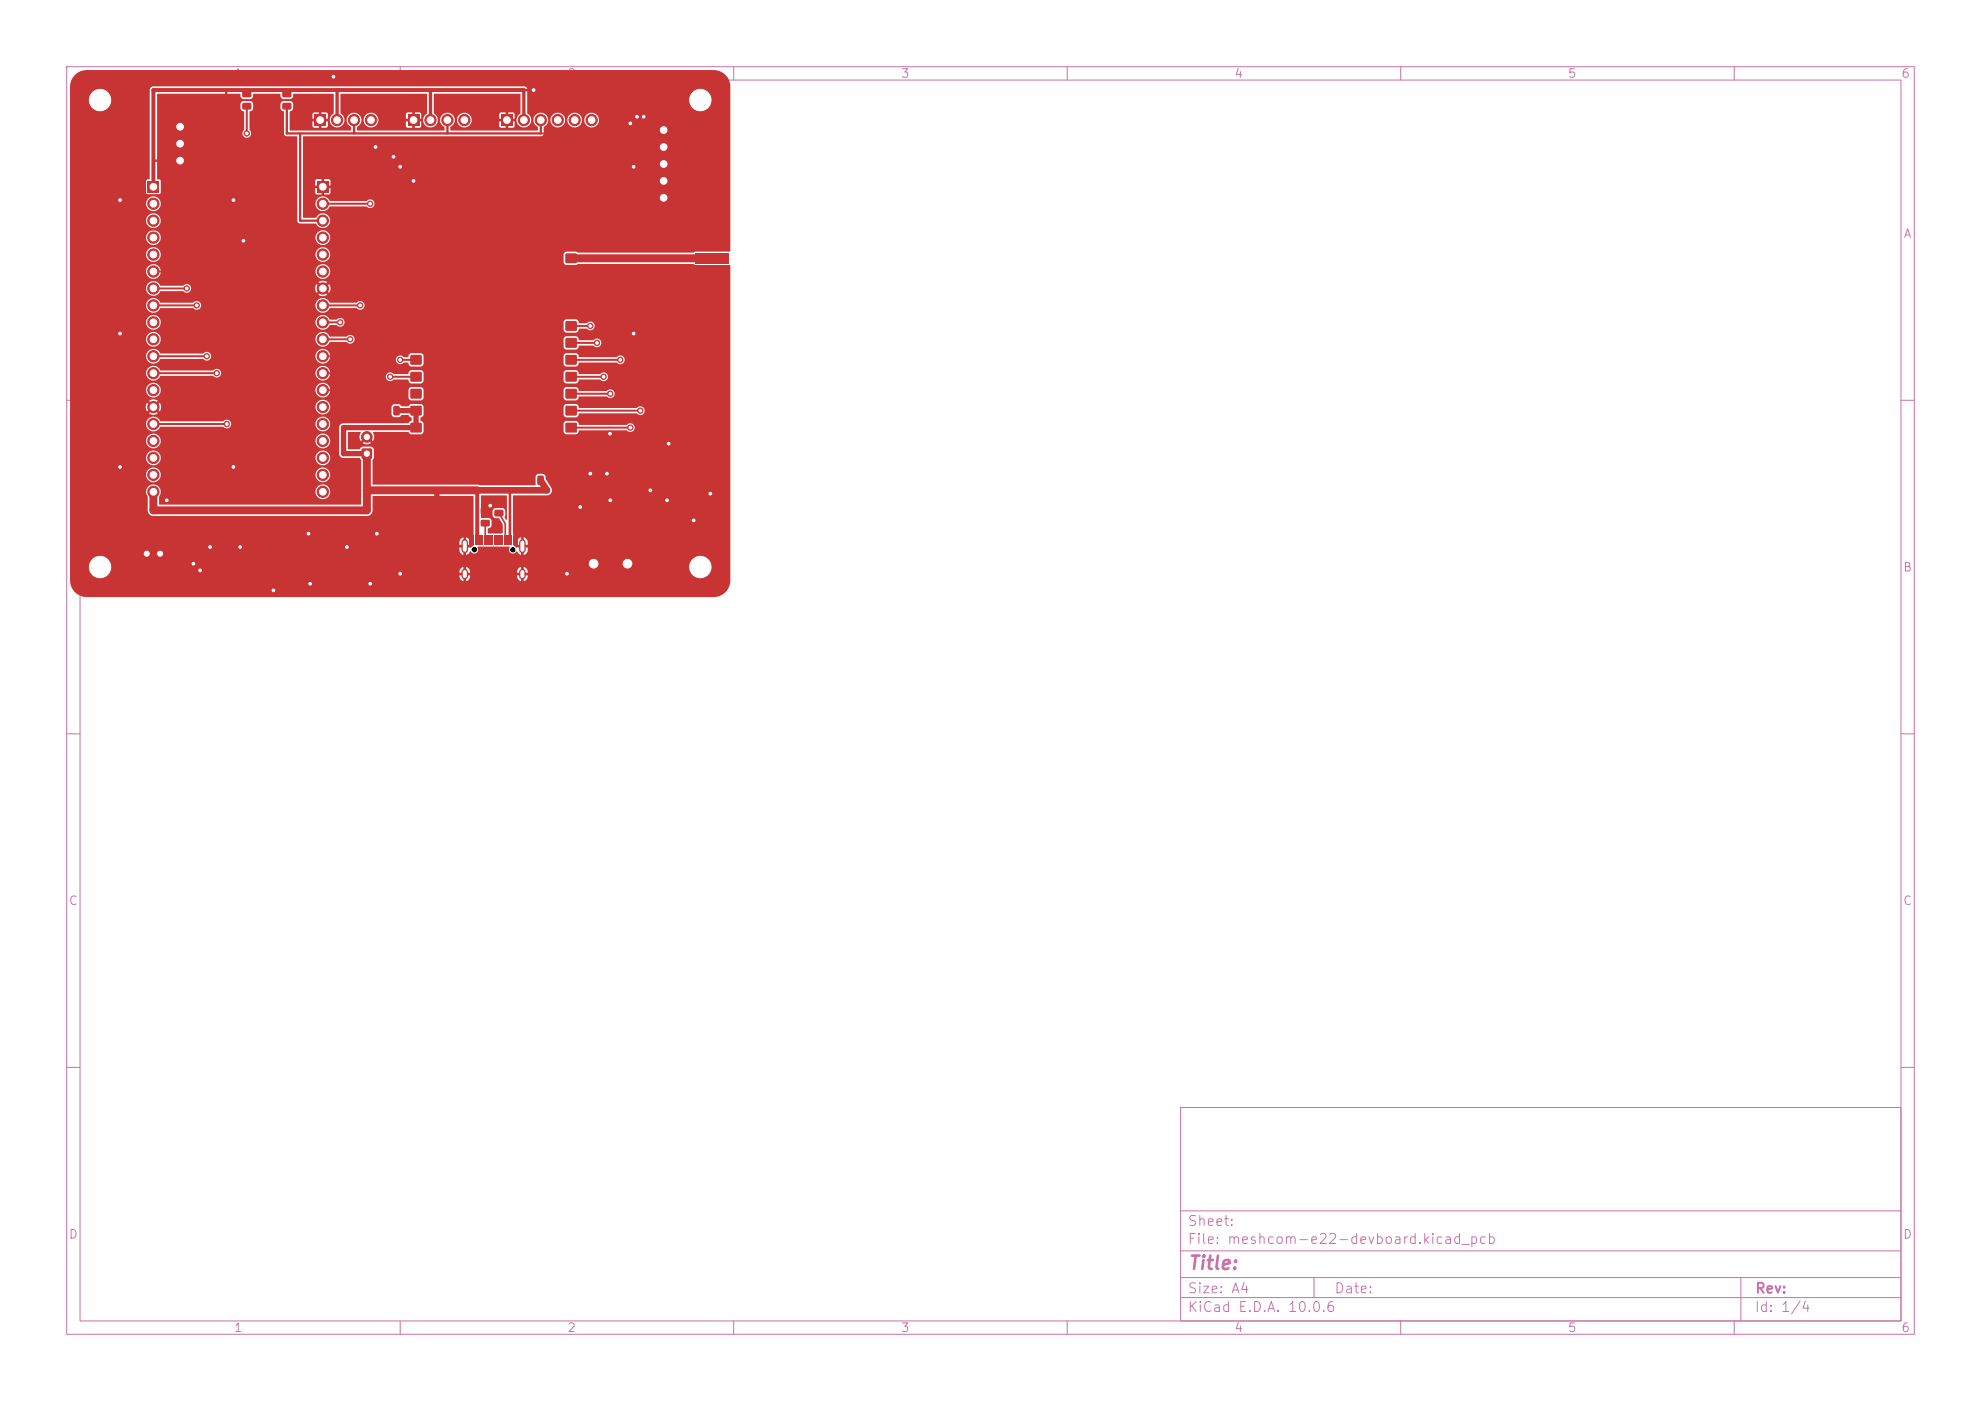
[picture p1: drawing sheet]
<svg xmlns="http://www.w3.org/2000/svg" width="297mm" height="210mm" viewBox="0 0 297 210" stroke-linecap="round" stroke-linejoin="round" font-family="sans-serif">
<defs><g id="words">
<text font-size="2" fill="#c872ab" x="178" y="190.8">Title:</text>
<g font-size="1.5" fill="#c872ab">
<text x="178" y="184.1">Sheet:</text>
<text x="178" y="186.8">File: meshcom-e22-devboard.kicad_pcb</text>
<text x="178" y="197">KiCad E.D.A. 10.0.6</text>
<text x="178" y="194.2">Size: A4</text>
<text x="200" y="194.2">Date:</text>
<text x="263" y="197">Id: 1/4</text>
<text x="263" y="194.2">Rev:</text>
</g>
<g font-size="1.3" fill="#c872ab">
<text x="35" y="12">1</text>
<text x="85" y="12">2</text>
<text x="135" y="12">3</text>
<text x="185" y="12">4</text>
<text x="235" y="12">5</text>
<text x="285" y="12">6</text>
<text x="10.3" y="36">A</text>
<text x="285.3" y="36">A</text>
<text x="10.2" y="86">B</text>
<text x="285.2" y="86">B</text>
<text x="10.2" y="136">C</text>
<text x="285.2" y="136">C</text>
<text x="10.2" y="186">D</text>
<text x="285.2" y="186">D</text>
<text x="35" y="200">1</text>
<text x="85" y="200">2</text>
<text x="135" y="200">3</text>
<text x="185" y="200">4</text>
<text x="235" y="200">5</text>
<text x="285" y="200">6</text>
</g>
</g></defs>
<g fill="none" stroke="#c872ab" stroke-width=".15">
<path d="M10 10h277v190h-277zM12 12h273v186h-273zM60 10v2M110 10v2M160 10v2M210 10v2M260 10v2M10 60h2M285 60h2M10 110h2M285 110h2M10 160h2"/>
<path d="M177 166h108v32h-108zM285 160h2M60 198v2M110 198v2M160 198v2M177 194.5h108M177 191.5h108M177 187.5h108M177 181.5h108M197 191.5v3M210 198v2M260 198v2"/>
<path d="M261 191.5v6.5"/>
</g>
<circle cx="105" cy="15" r="3.2" fill="#c83434" stroke="#c83434" stroke-width=".15"/>
<g fill="#c83434">
<path d="M59 60.9l.7-.1 .2 .2v1l-.1 .3h-.6l-.2-.2z"/>
<path d="M57.1 60.9l.7-.1 .2 .2v1l-.1 .3h-.6l-.2-.2z"/>
<path d="M47.1 17.2h1.7v1.7h-1.7z"/>
</g>
<g fill="#c83434" stroke="#c83434" stroke-width=".15">
<circle cx="50.5" cy="18" r=".85"/>
<circle cx="53.1" cy="18" r=".85"/>
<circle cx="55.6" cy="18" r=".85"/>
</g>
<path d="M54.3 67.3h1.4v1.4h-1.4z" fill="#c83434"/>
<circle cx="55" cy="65.5" r=".8" fill="#c83434" stroke="#c83434" stroke-width=".15"/>
<g fill="#c83434">
<path d="M80.6 71.3h.7l.2 .1v1.1l-.1 .2h-.6l-.2-.1z"/>
<path d="M82.5 71.3h.7l.2 .1 .1 1.1-.2 .2h-.6l-.2-.1z"/>
<path d="M36.4 15.5l1.1-.1 .2 .3v.6l-.3 .1h-.9l-.2-.2z"/>
<path d="M36.4 13.6h1.1l.2 .2v.6l-.3 .2h-.9l-.2-.2z"/>
<path d="M42.4 15.5l1.1-.1 .2 .3v.6l-.3 .1h-.9l-.2-.2z"/>
<path d="M42.4 13.6h1.1l.2 .2v.6l-.3 .2h-.9l-.2-.2z"/>
<path d="M70.4 80.2h.6v1.5h-.6z"/>
<path d="M71.3 80.2h.6v1.5h-.6z"/>
<path d="M72.6 80.2h.3v1.5h-.3z"/>
<path d="M73.6 80.2h.3v1.5h-.3z"/>
<path d="M74.1 80.2h.3v1.5h-.3z"/>
<path d="M75.1 80.2h.3v1.5h-.3z"/>
<path d="M76.1 80.2h.6v1.5h-.6z"/>
<path d="M76.9 80.2h.6v1.5h-.6z"/>
<path d="M75.6 80.2h.3v1.5h-.3z"/>
<path d="M74.6 80.2h.3v1.5h-.3z"/>
<path d="M73.1 80.2h.3v1.5h-.3z"/>
<path d="M72.1 80.2h.3v1.5h-.3z"/>
</g>
<path d="M69.7 81.3v1.1M69.7 85.8v.6M78.3 81.3v1.1M78.3 85.8v.6" fill="none" stroke="#c83434" stroke-width="1"/>
<path d="M47.5 27.2h1.7v1.7h-1.7z" fill="#c83434"/>
<g fill="#c83434" stroke="#c83434" stroke-width=".15">
<circle cx="48.4" cy="30.5" r=".85"/>
<circle cx="48.4" cy="33.1" r=".85"/>
<circle cx="48.4" cy="35.6" r=".85"/>
<circle cx="48.4" cy="38.2" r=".85"/>
<circle cx="48.4" cy="40.7" r=".85"/>
<circle cx="48.4" cy="43.2" r=".85"/>
<circle cx="48.4" cy="45.8" r=".85"/>
<circle cx="48.4" cy="48.3" r=".85"/>
<circle cx="48.4" cy="50.9" r=".85"/>
<circle cx="48.4" cy="53.4" r=".85"/>
<circle cx="48.4" cy="55.9" r=".85"/>
<circle cx="48.4" cy="58.5" r=".85"/>
<circle cx="48.4" cy="61" r=".85"/>
<circle cx="48.4" cy="63.6" r=".85"/>
<circle cx="48.4" cy="66.1" r=".85"/>
<circle cx="48.4" cy="68.6" r=".85"/>
<circle cx="48.4" cy="71.2" r=".85"/>
<circle cx="48.4" cy="73.7" r=".85"/>
</g>
<path d="M22.2 27.2h1.6v1.7h-1.6z" fill="#c83434"/>
<g fill="#c83434" stroke="#c83434" stroke-width=".15">
<circle cx="23" cy="30.5" r=".85"/>
<circle cx="23" cy="33.1" r=".85"/>
<circle cx="23" cy="35.6" r=".85"/>
<circle cx="23" cy="38.2" r=".85"/>
<circle cx="23" cy="40.7" r=".85"/>
<circle cx="23" cy="43.2" r=".85"/>
<circle cx="23" cy="45.8" r=".85"/>
<circle cx="23" cy="48.3" r=".85"/>
<circle cx="23" cy="50.9" r=".85"/>
<circle cx="23" cy="53.4" r=".85"/>
<circle cx="23" cy="55.9" r=".85"/>
<circle cx="23" cy="58.5" r=".85"/>
<circle cx="23" cy="61" r=".85"/>
<circle cx="23" cy="63.6" r=".85"/>
<circle cx="23" cy="66.1" r=".85"/>
<circle cx="23" cy="68.6" r=".85"/>
<circle cx="23" cy="71.2" r=".85"/>
<circle cx="23" cy="73.7" r=".85"/>
<circle cx="105" cy="85" r="3.2"/>
<circle cx="15" cy="15" r="3.2"/>
</g>
<g fill="#c83434">
<path d="M74.2 76.5l1.1-.1 .2 .3v.6l-.3 .1h-.9l-.2-.2z"/>
<path d="M74.2 74.6h1.1l.2 .2v.6l-.3 .2h-.9l-.2-.2z"/>
<path d="M104.3 38h5v1.5h-5z"/>
<path d="M104.3 33.7h5v1.5h-5z"/>
<path d="M104.3 42.2h5v1.5h-5z"/>
<path d="M61.6 35.5h1.6v1.4h-1.6z"/>
<path d="M61.6 38h1.6v1.4h-1.6z"/>
<path d="M61.6 40.6h1.6v1.3h-1.6z"/>
<path d="M61.6 48.2h1.6v1.3h-1.6z"/>
<path d="M61.6 50.7h1.6v1.4h-1.6z"/>
<path d="M61.6 53.3h1.6v1.3h-1.6z"/>
<path d="M61.6 55.8h1.6v1.4h-1.6z"/>
<path d="M61.6 58.3h1.6v1.4h-1.6z"/>
<path d="M61.6 60.9h1.6v1.3h-1.6z"/>
<path d="M61.6 63.4h1.6v1.4h-1.6z"/>
<path d="M61.6 66h1.6v1.3h-1.6z"/>
<path d="M84.8 66h1.6v1.3h-1.6z"/>
<path d="M84.8 63.4h1.6v1.4h-1.6z"/>
<path d="M84.8 60.9h1.6v1.3h-1.6z"/>
<path d="M84.8 58.3h1.6v1.4h-1.6z"/>
<path d="M84.8 55.8h1.6v1.4h-1.6z"/>
<path d="M84.8 53.3h1.6v1.3h-1.6z"/>
<path d="M84.8 50.7h1.6v1.4h-1.6z"/>
<path d="M84.8 48.2h1.6v1.3h-1.6z"/>
<path d="M84.8 40.6h1.6v1.3h-1.6z"/>
<path d="M84.8 38h1.6v1.4h-1.6z"/>
<path d="M84.8 35.5h1.6v1.4h-1.6z"/>
<path d="M61.1 17.2h1.7v1.7h-1.7z"/>
</g>
<g fill="#c83434" stroke="#c83434" stroke-width=".15">
<circle cx="64.5" cy="18" r=".85"/>
<circle cx="67.1" cy="18" r=".85"/>
<circle cx="69.6" cy="18" r=".85"/>
<circle cx="15" cy="85" r="3.2"/>
</g>
<path d="M75.1 17.2h1.8v1.7h-1.8z" fill="#c83434"/>
<g fill="#c83434" stroke="#c83434" stroke-width=".15">
<circle cx="78.5" cy="18" r=".85"/>
<circle cx="81.1" cy="18" r=".85"/>
<circle cx="83.6" cy="18" r=".85"/>
<circle cx="86.2" cy="18" r=".85"/>
<circle cx="88.7" cy="18" r=".85"/>
</g>
<g fill="#c83434">
<path d="M72.1 78l1.2-.1 .1 .3v.6l-.2 .1h-1l-.1-.2z"/>
<path d="M72.1 76.1h1.2l.1 .2v.6l-.2 .2h-1l-.1-.2z"/>
<path d="M98.6 18.7h1.8v1.7h-1.8z"/>
</g>
<g fill="#c83434" stroke="#c83434" stroke-width=".15">
<circle cx="99.5" cy="22" r=".85"/>
<circle cx="99.5" cy="24.6" r=".85"/>
<circle cx="99.5" cy="27.1" r=".85"/>
<circle cx="99.5" cy="29.7" r=".85"/>
</g>
<g fill="#c83434">
<path d="M96.2 15.3l.4-.1 .2 .1v1.3l-.1 .2-.5-.1z"/>
<path d="M95.2 15.3l.4-.1 .2 .1v1.3l-.1 .2-.5-.1z"/>
<path d="M94.2 15.3l.5-.1 .1 .1v1.3l-.1 .2-.5-.1z"/>
<path d="M93.2 15.3l.4-.1 .2 .1v1.3l-.1 .2-.5-.1z"/>
<path d="M97.3 11.3l.8-.1 .3 .2v1.4l-.2 .2h-.8l-.2-.1z"/>
<path d="M91.7 11.3l.8-.1 .3 .2v1.4l-.2 .2h-.7l-.3-.1z"/>
<path d="M26.1 18.2h1.8v1.7h-1.8z"/>
</g>
<g fill="#c83434" stroke="#c83434" stroke-width=".15">
<circle cx="27" cy="21.5" r=".85"/>
<circle cx="27" cy="24.1" r=".85"/>
</g>
<g fill="#c83434">
<path d="M31.6 18.4l.8-.1 .2 .2v1l-.2 .2h-.6l-.2-.2z"/>
<path d="M33.5 18.4l.7-.1 .2 .2v1l-.1 .2h-.7l-.2-.2z"/>
<path d="M21.5 82.2l.9-.1 .2 .2v1.3l-.2 .3h-.8l-.2-.2z"/>
</g>
<path d="M24 82.7v.6" fill="none" stroke="#c83434" stroke-width="1.2"/>
<g fill="#c83434">
<path d="M29.5 82.7h1.2l.1 .5-.2 .1-1-.1-.1-.1z"/>
<path d="M29.5 81.7h1.2l.1 .5-.2 .1h-1l-.1-.1z"/>
<path d="M29.5 80.8h1.2l.1 .5-.2 .1-1-.1-.1-.1z"/>
<path d="M27.2 80.8h1.2l.1 .5-.1 .1-1.1-.1-.1-.1z"/>
<path d="M27.2 81.7h1.2l.1 .5-.1 .1h-1.1l-.1-.1z"/>
<path d="M27.2 82.7h1.2l.1 .5-.1 .1-1.1-.1-.1-.1z"/>
<path d="M31.9 80.9l1.4-.1 .1 .4h-1.4z"/>
<path d="M31.9 81.5h1.4l.1 .3-1.4 .1z"/>
<path d="M31.9 82.2l1.4-.1 .1 .4h-1.4z"/>
<path d="M31.9 82.8h1.4l.1 .3-1.4 .1z"/>
<path d="M37.7 82.8h1.3l.1 .3-1.4 .1z"/>
<path d="M37.7 82.2l1.3-.1 .1 .4h-1.4z"/>
<path d="M37.7 81.5h1.3l.1 .3-1.4 .1z"/>
<path d="M37.7 80.9l1.3-.1 .1 .4h-1.4z"/>
<path d="M27.6 37.3l.7-.1 .2 .2v1l-.1 .2h-.7l-.2-.1z"/>
<path d="M27.6 35.5l.7-.1 .2 .1v1l-.1 .3h-.7l-.2-.2z"/>
<path d="M31.1 37.3l.7-.1 .2 .2v1l-.1 .2h-.7l-.2-.1z"/>
<path d="M31.1 35.5l.7-.1 .2 .1v1l-.1 .3h-.7l-.2-.2z"/>
<path d="M34.6 37.3l.7-.1 .2 .2v1l-.2 .3h-.6l-.2-.2z"/>
<path d="M34.6 35.4l.7-.1 .2 .2v1l-.2 .3h-.6l-.2-.2z"/>
<path d="M40 80.8h1.5v2.4h-1.5z"/>
<path d="M45.5 80.8h1.5v2.4h-1.5z"/>
<path d="M41.5 86.7l.8-.1 .3 .2v1.4l-.2 .2h-.7l-.2-.2z"/>
<path d="M44.5 86.7l.8-.1 .2 .2v1.4l-.1 .2h-.8l-.2-.2z"/>
<path d="M48.6 79.8h1.8l.1 .5-.2 .1h-1.7v-.2z"/>
<path d="M48.6 81.1h1.8l.1 .5-.2 .1h-1.7v-.2z"/>
<path d="M48.6 82.4l1.8-.1 .1 .5-.2 .1h-1.7v-.1z"/>
<path d="M48.6 83.6h1.8l.1 .5-.2 .1h-1.7v-.1z"/>
<path d="M53.5 83.6h1.9v.5l-.1 .1h-1.7l-.1-.1z"/>
<path d="M53.5 82.4l1.9-.1v.5l-.1 .1h-1.7l-.1-.1z"/>
<path d="M53.5 81.1h1.9v.5l-.1 .1h-1.7l-.1-.2z"/>
<path d="M53.5 79.8h1.9v.5l-.1 .1h-1.7l-.1-.2z"/>
<path d="M50.9 80.5h2.2v3h-2.2z"/>
<path d="M50 86.7l.9-.1 .2 .2v1.4l-.2 .2h-.7l-.2-.2z"/>
<path d="M53 86.7l.8-.1 .2 .2v1.4l-.1 .2h-.7l-.3-.2z"/>
<path d="M60.2 82.7h1.4l.1 .5-.2 .1-1.2-.1-.1-.1z"/>
<path d="M60.2 80.8h1.4l.1 .5-.2 .1-1.2-.1-.1-.1z"/>
<path d="M58.4 81.7h1.3l.1 .5-.2 .1h-1.2l-.1-.1z"/>
<path d="M64.3 81.2h2.4v1.6h-2.4z"/>
<path d="M64.3 77.2h2.4v1.6h-2.4z"/>
<path d="M90.9 66.7h1.1v.6h-1.1z"/>
<path d="M90.9 67.7h1.1v.6h-1.1z"/>
<path d="M90.9 68.7h1.1v.6h-1.1z"/>
<path d="M90.9 69.7h1.1v.6h-1.1z"/>
<path d="M90.9 70.7h1.1v.6h-1.1z"/>
<path d="M96 70.7h1.1v.6h-1.1z"/>
<path d="M96 69.7h1.1v.6h-1.1z"/>
<path d="M96 68.7h1.1v.6h-1.1z"/>
<path d="M96 67.7h1.1v.6h-1.1z"/>
<path d="M96 66.7h1.1v.6h-1.1z"/>
<path d="M86.5 70.7l.8-.1 .3 .2v1.4l-.2 .2h-.7l-.3-.1z"/>
<path d="M86.5 73.6h.8l.3 .1v1.4l-.2 .3h-.7l-.3-.2z"/>
<path d="M99.5 67.8h1.5v2.4h-1.5z"/>
<path d="M105 67.8h1.5v2.4h-1.5z"/>
<path d="M102.8 77.2h2.4v1.6h-2.4z"/>
<path d="M102.8 73.2h2.4v1.6h-2.4z"/>
<path d="M95 74.2l.8-.1 .2 .2v1.4l-.1 .2h-.8l-.2-.2z"/>
<path d="M92 74.2l.8-.1 .3 .2v1.4l-.2 .2h-.7l-.2-.2z"/>
<path d="M100 77.9l.7-.1 .2 .2v1l-.1 .2h-.6l-.2-.2z"/>
<path d="M98.1 77.9l.7-.1 .2 .2v1l-.1 .2h-.6l-.2-.2z"/>
<path d="M100 80.9l.7-.1 .2 .2v1l-.1 .2h-.6l-.2-.2z"/>
<path d="M98.1 80.9l.7-.1 .2 .2v1l-.1 .2h-.6l-.2-.2z"/>
<path d="M87.8 83.3h2.4v2.4h-2.4z"/>
</g>
<g fill="#c83434" stroke="#c83434" stroke-width=".15">
<circle cx="94.1" cy="84.5" r="1.3"/>
<circle cx="35" cy="70" r=".4"/>
<circle cx="73.5" cy="75.8" r=".4"/>
<circle cx="60" cy="25" r=".4"/>
<circle cx="95" cy="50" r=".4"/>
<circle cx="18" cy="70" r=".4"/>
<circle cx="35" cy="30" r=".4"/>
<circle cx="100" cy="75" r=".4"/>
<circle cx="95" cy="25" r=".4"/>
<circle cx="50" cy="11.5" r=".4"/>
<circle cx="60" cy="86" r=".4"/>
<circle cx="85" cy="86" r=".4"/>
<circle cx="18" cy="50" r=".4"/>
<circle cx="18" cy="30" r=".4"/>
<circle cx="37" cy="20" r=".4"/>
<circle cx="55.5" cy="30.5" r=".4"/>
<circle cx="91.5" cy="59" r=".4"/>
<circle cx="54" cy="45.8" r=".4"/>
<circle cx="90.5" cy="56.5" r=".4"/>
<circle cx="51" cy="48.3" r=".4"/>
<circle cx="88.5" cy="48.9" r=".4"/>
<circle cx="89.5" cy="51.4" r=".4"/>
<circle cx="52.5" cy="50.9" r=".4"/>
<circle cx="96" cy="61.6" r=".4"/>
<circle cx="28" cy="43.2" r=".4"/>
<circle cx="29.5" cy="45.8" r=".4"/>
<circle cx="94.5" cy="64.1" r=".4"/>
<circle cx="31" cy="53.4" r=".4"/>
<circle cx="93" cy="53.9" r=".4"/>
<circle cx="60" cy="53.9" r=".4"/>
<circle cx="32.5" cy="55.9" r=".4"/>
<circle cx="34" cy="63.6" r=".4"/>
<circle cx="58.5" cy="56.5" r=".4"/>
<circle cx="25" cy="75" r=".4"/>
<circle cx="30" cy="85.5" r=".4"/>
<circle cx="29" cy="84.5" r=".4"/>
<circle cx="36" cy="82" r=".4"/>
<circle cx="36.5" cy="36.1" r=".4"/>
<circle cx="46.5" cy="87.5" r=".4"/>
<circle cx="52" cy="82" r=".4"/>
<circle cx="55.5" cy="87.5" r=".4"/>
<circle cx="87" cy="76" r=".4"/>
<circle cx="91.4" cy="65" r=".4"/>
<circle cx="106.5" cy="74" r=".4"/>
<circle cx="91.5" cy="75" r=".4"/>
<circle cx="96.5" cy="17.5" r=".4"/>
<circle cx="80" cy="13.5" r=".4"/>
<circle cx="95.5" cy="17.5" r=".4"/>
<circle cx="94.5" cy="18.5" r=".4"/>
<circle cx="56.3" cy="22" r=".4"/>
<circle cx="59" cy="23.5" r=".4"/>
<circle cx="62" cy="27.1" r=".4"/>
<circle cx="31.5" cy="82" r=".4"/>
<circle cx="41" cy="88.5" r=".4"/>
<circle cx="97.5" cy="73.5" r=".4"/>
<circle cx="46.3" cy="80" r=".4"/>
<circle cx="56.5" cy="80" r=".4"/>
<circle cx="100.2" cy="66.5" r=".4"/>
<circle cx="104" cy="78" r=".4"/>
<circle cx="91" cy="71" r=".4"/>
<circle cx="88.5" cy="71" r=".4"/>
</g>
<g fill="none" stroke="#c83434" stroke-width=".8">
<path d="M49.5 78.5v2.9M55 73.5h10.5v10.5h-6.4v-2M59.4 61.6h3v2.5h-10.9v3.9h3.5M97.5 71v2.5h-2v1.5M100.2 66.5v2.5h-3.6v-1M105.8 69v2h-9.2v-1M22 83v4.5h20M41 87.5v1M46.3 80v2l3.2 .6M52 82v1.9M56.5 80h-2v1.4M59.1 82.6h-4.6v2.9h-4v2"/>
<path d="M60.9 81.1v-2.6h-20.2v9M60.9 83v1M85 84.5h4"/>
</g>
<path d="M85.6 38.7h21.2M55 68v8.5h-32v-2.8M55 73.5h16.5" fill="none" stroke="#c83434" stroke-width="1.2"/>
<path d="M81 72l1 1.5h-10.5" fill="none" stroke="#c83434" stroke-width="1"/>
<path d="M78.5 13.5h-55.5v14.5M71.5 73.5v7.5M85 71.5h2M91.4 68.5h-6.4v16M104 74h2.5M45 87.5h1.5M49.5 83.9h2.5M53.5 87.5h2" fill="none" stroke="#c83434" stroke-width=".6"/>
<path d="M78.5 13.5h1.5M76.5 73.5v7.5M91.4 65v2M100.4 78.5v9M31.5 82h1.1M32.6 81.7v.6" fill="none" stroke="#c83434" stroke-width=".4"/>
<path d="M37 13.5v.6M43 13.5v.6M50.5 13.5v4.5M64.5 13.5v4.5M78.5 13.5v4.5M87 74.5v1.5M91.5 75h1M27.9 83h-3.9M27.9 82h-2.4v-.5h-3.5v1.5M89 84.5v3h11.4" fill="none" stroke="#c83434" stroke-width=".5"/>
<path d="M23 13.5h10.9v5.5M43 15.9v4.1h38.1v-2M53.1 18v2M67.1 18v2M95.5 16v1.5M23 24.1h4M28 36.1v-1.7h-8v48.6h2M31.5 36.1h5M45 20v13.1h3.4M32.6 81v-1.2h5.8v1.2M36 82h2.4M38.4 81.7v.6" fill="none" stroke="#c83434" stroke-width=".35"/>
<g fill="none" stroke="#c83434" stroke-width=".3">
<path d="M37 15.9v4.1M96.5 16v1.5M48.4 30.5h7.1M23 45.8h6.5M23 43.2h5M23 53.4h8M23 55.9h9.5M48.4 45.8h5.6M48.4 48.3h2.6M48.4 50.9h4.1M58.5 56.5h3.9M60 53.9h2.4"/>
<path d="M85.6 59h5.9M85.6 56.5h4.9M85.6 48.9h2.9M85.6 51.4h3.9M85.6 53.9h7.4M23 63.6h11M85.6 61.6h10.4M85.6 64.1h8.9M96.6 67l-1.1 .5h-2.5l-1.6 1M30.1 82h-1.1v2.5"/>
</g>
<g fill="none" stroke="#c83434" stroke-width=".25">
<path d="M32.1 19v2.5h-5.1M93.5 16v4h-12.4M94.5 16v2.5M35 37.9h-9v2.8h-3M56.3 22v31.4h-7.9M59 23.5v2.5h-2.1v29.9h-8.5M62 27.1v2.9h-4.5v28.5h-9.1M72.7 78.4v2.6M74.8 76.9l.9 1.6v2.5M88.5 71v10.5h10.1M91 71h.4M91.4 70h-1.4v8.5h8.6"/>
<path d="M30.1 83h2.5M30.1 81.1h.9v-2.3h8.5v4.2h-1.1"/>
</g>
<g fill="#c83434">
<path d="M72.1 74.3h3.9l-.1 3.6-.3-.4 .1-.2 .1-.7a.49 .49 0 0 0-.5-.5h-1a.49 .49 0 0 0-.5 .5l.1 .7 .1 .2 .2 .2h.6a2.2 2.2 0 0 1 .6 2.2l-.4 .1h-1.8l-.1-.7 .1-.1a.49 .49 0 0 0 .5-.5v-.7l-.3-.3-1.3-.1z"/>
<path d="M11.3 11.1l.8-.4 .9-.2h94a2.5 2.5 0 0 1 2.5 2.5v24.7h-5.3l-.2 .2h-17.3l-.4-.2h-1.4l-.3 .2-.1 .2v1.3l.1 .2 .3 .1h1.4l.4-.1h17.3l.2 .1 5.3 .1v47.2a2.5 2.5 0 0 1-2.5 2.5h-94a2.5 2.5 0 0 1-2.5-2.5v-1.3h58.4v.1h.5v.5h-.5a.8 .8 0 0 0 .6 .8v-.5l.1 .1 .3-.1v.5l.4-.2 .2-.6h-.5v-.5h.5v-.1h7v.1h.5v.5h-.5a.8 .8 0 0 0 .6 .8v-.5l.2 .1 .2-.1v.5l.4-.2 .2-.6h-.5v-.5h.5a.8 .8 0 0 0-.6-.8v.5l-.1-.1-.3 .1v-.5l-.4 .2-.2 .5h-7a.8 .8 0 0 0-.6-.7v.5l-.2-.1-.2 .1v-.5l-.4 .2-.2 .5h-58.4v-12.1h11.4l.2 .9 .1 2.2 .3 .5 .4 .2h32.2l.4-.2 .3-.5 .1-2.3h15h.1v7.4l-.4 .3h-.6v-.4h.5l-.1-.6-.2-.4-.3-.2v.6l-.2-.1-.2 .1v-.6a.89 .89 0 0 0-.6 1.2h.5v.4h-.5v.6l.4 .4 .2 .1v-.6l.1 .1 .3-.1v.6l.3-.2 .3-.4a.63 .63 0 0 0 .9 .3 .63 .63 0 0 0 .2-.9l4.4-.1h.4v.2a.61 .61 0 0 0 .2 .8 .61 .61 0 0 0 .9-.3l.3 .4 .3 .2v-.6l.2 .1 .2-.1v.6l.2-.1 .4-.4v-.6h-.5v-.4h.5a.89 .89 0 0 0-.6-1.2v.6l-.1-.1-.3 .1v-.6l-.3 .2-.2 .4-.1 .6h.5v.4h-.6l-.4-.3v-1.6l-.1-.2v-5.7l5.4-.1 .4-.3v-.6l-.9-1.5a.61 .61 0 0 0-.4-.8h-.7l-.3 .3-.1 1.4h-.1l-24.3-.1v-3.6l.2-.4-.1-1.4-.3-.2-1.3-.1-.3 .2-.2 .2h-1.7v-2.5h1.8l.1 .1a1.1 1.1 0 0 0 0 1.2l.5-.5 .3 .3-.5 .5a1.09 1.09 0 0 0 1.2 0l-.5-.5 .3-.3 .5 .5a1.43 1.43 0 0 0 0-1.3h5.3l.4 .3h1.5l.3-.1 .1-.3v-1.2h21v1.2l.1 .3 .3 .1h1.4a.63 .63 0 0 0 .5-.6h7.1a.67 .67 0 0 0 1 .1 .67 .67 0 0 0 0-1 .67 .67 0 0 0-1 .1h-7.1v-.1a.46 .46 0 0 0-.5-.5h-1.4l-.3 .1-.1 .3h-21l-.1-.3-.4-.2v-.3l.4-.3 .1-.2v-1.2h21v1.2l.1 .2 .3 .2h1.5l.2-.2 .2-.4h8.7a.66 .66 0 0 0 1 0 .66 .66 0 0 0-.1-1 .66 .66 0 0 0-1 .2h-8.6v-.1a.46 .46 0 0 0-.5-.5h-1.4l-.3 .1-.1 .3h-21l-.1-.3-.3-.1h-1.5l-.4 .3h-1l-.4-.3h-.6l-.4 .1-.1 .3v1.1l.1 .3 .3 .1h.6l.5-.3h1l.5 .4v.5l-.5 .3h-9.8a.65 .65 0 0 0-.6 .6l.1 4.3 .5 .4h2.5l.2 .3v6.6h-30.2v-1.1l.2-.9h23.2a1.1 1.1 0 0 0 1.5 1.1 1.1 1.1 0 0 0 .3-1.8 1.1 1.1 0 0 0-1.8 .6v.1h-23.2a1.1 1.1 0 0 0-1.1-1 1.1 1.1 0 0 0-1.1 1h-11.4v-2.5h11.4v.2a1.1 1.1 0 0 0 1.2 1 1.1 1.1 0 0 0 1-1.2h23.2v.2a1.1 1.1 0 0 0 1.7 .8 1.1 1.1 0 0 0 0-1.9 1.1 1.1 0 0 0-1.7 .9h-23.2v-.2a1.1 1.1 0 0 0-1.2-.8 1.1 1.1 0 0 0-1 1h-11.4v-2.5h11.4v.1a1.1 1.1 0 0 0 1.2 1 1.1 1.1 0 0 0 1-1.1h23.2v.1a1.1 1.1 0 0 0 1.7 .9 1.1 1.1 0 0 0 0-1.9 1.1 1.1 0 0 0-1.7 .9h-23.2v-.2a1.1 1.1 0 0 0-1.2-.9 1.1 1.1 0 0 0-1 1.1h-11.4v-2.6h11.4v.2a1.1 1.1 0 0 0 1.2 1 1.1 1.1 0 0 0 1-1.2h23.2v.2a1.1 1.1 0 0 0 1.7 .8 1.1 1.1 0 0 0 0-1.8 1.1 1.1 0 0 0-1.7 .8h-23.2v-.2a1.1 1.1 0 0 0-1.2-.8 1.1 1.1 0 0 0-1 1h-11.4v-2.5h11.4v.1a1.14 1.14 0 0 0 1 1.1 1.14 1.14 0 0 0 1.2-.7h9.4a.65 .65 0 0 0 .8 .2 .65 .65 0 0 0 .3-.7h12.7v.1a1.1 1.1 0 0 0 1.7 .9 1.1 1.1 0 0 0 0-1.9 1.1 1.1 0 0 0-1.7 .9h-12.7v-.1a.69 .69 0 0 0-1.2-.2l-9.4-.1a1.11 1.11 0 0 0-1.2-.6 1.11 1.11 0 0 0-.9 1h-11.4v-2.6h11.3l.3 .8 .4-.5 .3 .3-.4 .5a1.14 1.14 0 0 0 1.3 0l-.5-.5 .3-.3 .4 .5 .2-.8h23.2v.2a1.1 1.1 0 0 0 1.7 .9 1.1 1.1 0 0 0 0-1.9 1.1 1.1 0 0 0-1.7 .8h-23.2l-.2-.5-.4 .4-.3-.2 .4-.6a1.14 1.14 0 0 0-1.3 .1l.5 .5-.3 .2-.4-.4-.3 .5h-11.3v-2.5h11.4a1.1 1.1 0 0 0 1.1 1.2 1.1 1.1 0 0 0 1.1-1.2h23.2v.2a1.1 1.1 0 0 0 1.2 1 1.1 1.1 0 0 0 1-1.2h11.7l.1 1.3 .1 .2 .3 .1h1.4l.3-.1 .1-.3v-1.2h21v1.2l.1 .3 .3 .1h1.5a.66 .66 0 0 0 .4-.6h4.1a.67 .67 0 0 0 1 .1 .67 .67 0 0 0 0-1 .67 .67 0 0 0-1 .1h-4.1v-.1a.46 .46 0 0 0-.5-.5h-1.4l-.3 .2-.1 .2h-21l-.1-.2-.3-.2h-1.5l-.2 .2-.2 .2h-11.7a1.1 1.1 0 0 0-1.1-1 1.1 1.1 0 0 0-1.1 1h-23.2v-.2a1.1 1.1 0 0 0-1.2-.8 1.1 1.1 0 0 0-1 1h-11.4v-2.5h11.4v.1a1.14 1.14 0 0 0 1 1 1.14 1.14 0 0 0 1.2-.7l7.9 .1a.65 .65 0 0 0 .8 .1 .65 .65 0 0 0 .3-.6h14.2v.1a1.1 1.1 0 0 0 .9 1 1.1 1.1 0 0 0 1.2-.6h8.4v.1a.68 .68 0 0 0 .5 .6 .68 .68 0 0 0 .8-.2h2.1v.1a.46 .46 0 0 0 .5 .5h1.4l.3-.2 .1-.2v-1.2h21v1.2l.1 .2 .3 .2h1.4a.63 .63 0 0 0 .5-.6h3.1a.67 .67 0 0 0 1 .1 .67 .67 0 0 0 0-1 .67 .67 0 0 0-1 .1h-3.1v-.1a.46 .46 0 0 0-.5-.5h-1.4l-.3 .1-.1 .3h-21l-.1-.3-.3-.1h-1.4a.64 .64 0 0 0-.5 .6h-2.1a.68 .68 0 0 0-.8-.3 .68 .68 0 0 0-.5 .6h-8.4a1.1 1.1 0 0 0-.7-1.5 1.1 1.1 0 0 0-1.4 1h-14.2v-.1a.69 .69 0 0 0-1.2-.3h-7.9a1.11 1.11 0 0 0-1.2-.6 1.11 1.11 0 0 0-.9 1h-11.4v-2.6h11.4v.2a1.14 1.14 0 0 0 1 1 1.14 1.14 0 0 0 1.2-.7h6.4a.65 .65 0 0 0 .8 .2 .65 .65 0 0 0 .3-.7h15.7v.2a1.1 1.1 0 0 0 .9 1 1.1 1.1 0 0 0 1.2-.6h9.9v.1a.68 .68 0 0 0 .5 .6 .68 .68 0 0 0 .8-.3h.6v.1a.46 .46 0 0 0 .5 .5h1.4l.3-.1 .1-.3v-1.1h21v1.1l.1 .3 .3 .1h1.4a.63 .63 0 0 0 .5-.6h5.6a.67 .67 0 0 0 1 .1 .67 .67 0 0 0 0-1 .67 .67 0 0 0-1 .1h-5.6v-.1a.46 .46 0 0 0-.5-.5h-1.4l-.3 .2-.1 .3h-21l-.1-.3-.3-.2h-1.4a.64 .64 0 0 0-.5 .6h-.6a.68 .68 0 0 0-.8-.2 .68 .68 0 0 0-.5 .6l-9.9-.1a1.1 1.1 0 0 0-.7-1.5 1.1 1.1 0 0 0-1.4 1h-15.7v-.1a.69 .69 0 0 0-1.2-.2h-6.4a1.11 1.11 0 0 0-1.2-.7 1.11 1.11 0 0 0-.9 1h-11.4v-2.5h11.4v.1a1.1 1.1 0 0 0 1.2 1.1 1.1 1.1 0 0 0 1-1.2h23.2v.1a1.14 1.14 0 0 0 1 1.1 1.14 1.14 0 0 0 1.2-.7h2.4l.2 .1a.65 .65 0 0 0 .7 0 .65 .65 0 0 0 .4-.6h31.3v1.2l.1 .3 .3 .1h1.5a.66 .66 0 0 0 .4-.6h2.1a.67 .67 0 0 0 1 .1 .67 .67 0 0 0 0-1 .67 .67 0 0 0-1 .1h-2.1v-.1a.46 .46 0 0 0-.5-.5h-1.4l-.3 .1-.1 .3h-31.3a.68 .68 0 0 0-.5-.6 .68 .68 0 0 0-.8 .3l-2.5-.1a1.11 1.11 0 0 0-1.2-.6 1.11 1.11 0 0 0-.9 1h-23.2v-.2a1.1 1.1 0 0 0-1.2-.8 1.1 1.1 0 0 0-1 1h-11.4v-2.6h11.4v.2a1.1 1.1 0 0 0 1.2 1 1.1 1.1 0 0 0 1-1.2h23.2v.2a1.14 1.14 0 0 0 1 1 1.14 1.14 0 0 0 1.2-.7h.9l.2 .1a.65 .65 0 0 0 .7 .1 .65 .65 0 0 0 .4-.6h32.8v1.1l.1 .3 .3 .2h1.5a.66 .66 0 0 0 .4-.6h1.1a.67 .67 0 0 0 1 .1 .67 .67 0 0 0 0-1 .67 .67 0 0 0-1 .1h-1.1v-.1a.46 .46 0 0 0-.5-.5h-1.4l-.3 .1-.1 .3h-32.8a.68 .68 0 0 0-.5-.6 .68 .68 0 0 0-.8 .2h-1a1.11 1.11 0 0 0-1.2-.7 1.11 1.11 0 0 0-.9 1h-23.2v-.1a1.1 1.1 0 0 0-1.2-.9 1.1 1.1 0 0 0-1 1h-11.4v-2.5h11.4v.2a1.14 1.14 0 0 0 1 1 1.14 1.14 0 0 0 1.2-.7h4.9a.65 .65 0 0 0 .8 .2 .65 .65 0 0 0 .3-.7h17.2v.2a1.14 1.14 0 0 0 1 1 1.14 1.14 0 0 0 1.2-.7h4a.66 .66 0 0 0 1 0 .66 .66 0 0 0-.1-1 .66 .66 0 0 0-1 .2h-4a1.11 1.11 0 0 0-1.2-.7 1.11 1.11 0 0 0-.9 1h-17.2v-.1a.69 .69 0 0 0-1.2-.2h-4.9a1.11 1.11 0 0 0-1.2-.7 1.11 1.11 0 0 0-.9 1h-11.4v-2.5h11.4v.1a1.14 1.14 0 0 0 1 1 1.14 1.14 0 0 0 1.2-.7l3.4 .1a.65 .65 0 0 0 .8 .1 .65 .65 0 0 0 .3-.7h18.7l.2 .8 .4-.5 .3 .3-.4 .5a1.14 1.14 0 0 0 1.3 0l-.5-.5 .3-.3 .5 .4a1.14 1.14 0 0 0-.1-1.2l-.4 .5-.3-.3 .4-.5a1.14 1.14 0 0 0-1.3 0l.5 .5-.3 .3-.4-.5-.2 .5h-18.7a.68 .68 0 0 0-.5-.5 .68 .68 0 0 0-.7 .2h-3.4a1.11 1.11 0 0 0-1.2-.6 1.11 1.11 0 0 0-.9 1h-11.4v-2.6h11.4v.2a1.1 1.1 0 0 0 1.2 1 1.1 1.1 0 0 0 1-1.2h23.2v.2a1.1 1.1 0 0 0 1.7 .8 1.1 1.1 0 0 0 0-1.8 1.1 1.1 0 0 0-1.7 .8h-23.2v-.2a1.1 1.1 0 0 0-1.2-.8 1.1 1.1 0 0 0-1 1h-11.4v-2.5h11.4v.1a1.1 1.1 0 0 0 1.2 1.1 1.1 1.1 0 0 0 1-1.2h23.2v.1a1.1 1.1 0 0 0 1.7 .9 1.1 1.1 0 0 0 0-1.9 1.1 1.1 0 0 0-1.7 .9h-23.2v-.2a1.1 1.1 0 0 0-1.2-.8 1.1 1.1 0 0 0-1 1h-11.4v-2.6h11.4v.2a1.1 1.1 0 0 0 1.2 1 1.1 1.1 0 0 0 1-1.2h23.2v.2a1.1 1.1 0 0 0 1.7 .9 1.1 1.1 0 0 0 0-1.9 1.1 1.1 0 0 0-1.7 .8h-23.2v-.1a1.1 1.1 0 0 0-1.2-.9 1.1 1.1 0 0 0-1 1h-11.4v-2.5h11.4v.2a1.1 1.1 0 0 0 1.7 .8 1.1 1.1 0 0 0 0-1.9 1.1 1.1 0 0 0-1.7 .9h-11.4v-2.5h11.4v.1a1.1 1.1 0 0 0 1.7 .9 1.1 1.1 0 0 0 0-1.9 1.1 1.1 0 0 0-1.7 .9h-11.4v-3.4h11.4l.1 1.9h2l.1-1.9-.5-.3v-11.2h12.4l.1 .8 .5 .4v2.6a.67 .67 0 0 0-.1 1 .67 .67 0 0 0 1 0 .67 .67 0 0 0-.1-1v-2.6l.5-.4 .1-.8h4l.1 .8 .5 .4v3.4l.3 .2h1.6l.1 .1v12.6a.43 .43 0 0 0 .5 .4h2.3a1.11 1.11 0 0 0 1.7 .4 1.11 1.11 0 0 0 0-1.7 1.11 1.11 0 0 0-1.7 .4l-1.9 .1-.1-.1v-2.1h1.9v.1a1.14 1.14 0 0 0 1 1 1.14 1.14 0 0 0 1.2-.7l5.5 .1a.66 .66 0 0 0 1 0 .66 .66 0 0 0-.1-1 .66 .66 0 0 0-1 .1h-5.5a1.11 1.11 0 0 0-1.2-.6 1.11 1.11 0 0 0-.9 1h-1.9v-3.4h1.9v.7h.6v.4h-.6v.7l.1 .2 .8 .1v-.7h.4v.7h.7l.2-.3 .1-.7h-.7v-.4h.7l-.1-.7-.2-.2h-.7v.6h-.4v-.6h-.7l-.2 .2h-1.9l.1-6.7h35.6l.4-.2 .1-1.2a1.09 1.09 0 0 0 .6-1.1h.3v.2a1.1 1.1 0 0 0 1.2 1 1.1 1.1 0 0 0 1-1.2h.4v.2a1.1 1.1 0 0 0 1.1 1 1.1 1.1 0 0 0 1.1-1.2h.3v.2a1.1 1.1 0 0 0 1.7 .8 1.1 1.1 0 0 0 0-1.8 1.1 1.1 0 0 0-1.7 .8h-.3l-.1-.2a1.1 1.1 0 0 0-1.1-.8 1.1 1.1 0 0 0-1 1h-.4v-.2a1.1 1.1 0 0 0-1.2-.8 1.1 1.1 0 0 0-1 1h-.3v-.2a1.12 1.12 0 0 0-1.9-.5 1.12 1.12 0 0 0 .4 1.9v.4l-.1 .1h-13l-.1-.1v-.5a1.14 1.14 0 0 0 .7-1.1h.3v.2a1.1 1.1 0 0 0 1.7 .9 1.1 1.1 0 0 0 .1-1.9h4.5v.7h.7v.4h-.7l.1 .7 .1 .2 .8 .1v-.7h.4v.7l.7-.1 .2-.2v-.7h-.6v-.4h.6v-.7l-.2-.2h-.7v.6h-.4v-.6h-.7l-.3 .2h-4.5a1.1 1.1 0 0 0-1.8 .8h-.3v-.2a1.12 1.12 0 0 0-1.9-.5 1.12 1.12 0 0 0 .4 1.9v.4l-.1 .1h-13l-.1-.1v-.5a1.14 1.14 0 0 0 .7-1.1h.3v.2a1.1 1.1 0 0 0 1.7 .9 1.1 1.1 0 0 0 .1-1.9h4.6v.7h.6v.4h-.6v.7l.1 .2 .8 .1v-.7h.4v.7l.7-.1 .2-.2v-.7h-.6v-.4h.6v-.7l-.2-.2h-.7v.6h-.4v-.6h-.7l-.2 .2h-4.6a1.1 1.1 0 0 0-1.8 .8h-.3v-.2a1.12 1.12 0 0 0-1.9-.5 1.12 1.12 0 0 0 .4 1.9v.4l-.1 .1h-9.1l-.1-.1v-2.4h3.5v.7h.6v.4h-.6v.7l.2 .3h.7v-.7h.4v.7l.7-.1 .2-.1 .1-.8h-.7v-.4h.7v-.7l-.3-.2h-.7v.6h-.4v-.6h-.7l-.2 .2h-3.5l.1-.4a.5 .5 0 0 0 .5-.5l-.1-.7-.2-.3-1.2-.1a.49 .49 0 0 0-.5 .5h-4l-.2-.3-.2-.1-1.1-.1a.49 .49 0 0 0-.5 .5h-12.4v-1.5h12.4a.57 .57 0 0 0 .5 .8l1.1-.1a.61 .61 0 0 0 .4-.7h4a.69 .69 0 0 0 .5 .8l1.1-.1a.61 .61 0 0 0 .4-.7h6v2.9a1.12 1.12 0 0 0-.2 1.7 1.12 1.12 0 0 0 1.7-.1 1.12 1.12 0 0 0-.5-1.6l.1-2.9h12.8h.1v2.9a1.12 1.12 0 0 0-.2 1.7 1.12 1.12 0 0 0 1.7-.1 1.12 1.12 0 0 0-.5-1.6l.1-2.9h12.8h.1v2.9a1.12 1.12 0 0 0-.2 1.7 1.12 1.12 0 0 0 1.7-.1 1.12 1.12 0 0 0-.5-1.6l.1-3.3a.56 .56 0 0 0-.5-.8h-55.7l-.2 .2-.3 .3v13.5h-.3l-.2 .2h-11.4v-14.1l.2-.9z"/>
</g>
<g fill="#fff" stroke="#fff" stroke-width=".15">
<circle cx="35" cy="70" r=".2"/>
<circle cx="73.5" cy="75.8" r=".2"/>
<circle cx="60" cy="25" r=".2"/>
<circle cx="95" cy="50" r=".2"/>
<circle cx="18" cy="70" r=".2"/>
<circle cx="35" cy="30" r=".2"/>
<circle cx="100" cy="75" r=".2"/>
<circle cx="95" cy="25" r=".2"/>
<circle cx="50" cy="11.5" r=".2"/>
<circle cx="60" cy="86" r=".2"/>
<circle cx="85" cy="86" r=".2"/>
<circle cx="18" cy="50" r=".2"/>
<circle cx="18" cy="30" r=".2"/>
<circle cx="37" cy="20" r=".2"/>
<circle cx="55.5" cy="30.5" r=".2"/>
<circle cx="91.5" cy="59" r=".2"/>
<circle cx="54" cy="45.8" r=".2"/>
<circle cx="90.5" cy="56.5" r=".2"/>
<circle cx="51" cy="48.3" r=".2"/>
<circle cx="88.5" cy="48.9" r=".2"/>
<circle cx="89.5" cy="51.4" r=".2"/>
<circle cx="52.5" cy="50.9" r=".2"/>
<circle cx="96" cy="61.6" r=".2"/>
<circle cx="28" cy="43.2" r=".2"/>
<circle cx="29.5" cy="45.8" r=".2"/>
<circle cx="94.5" cy="64.1" r=".2"/>
<circle cx="31" cy="53.4" r=".2"/>
<circle cx="93" cy="53.9" r=".2"/>
<circle cx="60" cy="53.9" r=".2"/>
<circle cx="32.5" cy="55.9" r=".2"/>
<circle cx="34" cy="63.6" r=".2"/>
<circle cx="58.5" cy="56.5" r=".2"/>
<circle cx="25" cy="75" r=".2"/>
<circle cx="30" cy="85.5" r=".2"/>
<circle cx="29" cy="84.5" r=".2"/>
<circle cx="36" cy="82" r=".2"/>
<circle cx="36.5" cy="36.1" r=".2"/>
<circle cx="46.5" cy="87.5" r=".2"/>
<circle cx="52" cy="82" r=".2"/>
<circle cx="55.5" cy="87.5" r=".2"/>
<circle cx="87" cy="76" r=".2"/>
<circle cx="91.5" cy="65" r=".2"/>
<circle cx="106.5" cy="74" r=".2"/>
<circle cx="91.5" cy="75" r=".2"/>
<circle cx="96.5" cy="17.5" r=".2"/>
<circle cx="80" cy="13.5" r=".2"/>
<circle cx="95.5" cy="17.5" r=".2"/>
<circle cx="94.5" cy="18.5" r=".2"/>
<circle cx="56.3" cy="22" r=".2"/>
<circle cx="59" cy="23.5" r=".2"/>
<circle cx="62" cy="27.1" r=".2"/>
<circle cx="31.5" cy="82" r=".2"/>
<circle cx="41" cy="88.5" r=".2"/>
<circle cx="97.5" cy="73.5" r=".2"/>
<circle cx="46.2" cy="80" r=".2"/>
<circle cx="56.5" cy="80" r=".2"/>
<circle cx="100.2" cy="66.5" r=".2"/>
<circle cx="104" cy="78" r=".2"/>
<circle cx="91" cy="71" r=".2"/>
<circle cx="88.5" cy="71" r=".2"/>
<circle cx="105" cy="15" r="1.6"/>
<circle cx="48" cy="18" r=".5"/>
<circle cx="50.5" cy="18" r=".5"/>
<circle cx="53.1" cy="18" r=".5"/>
<circle cx="55.6" cy="18" r=".5"/>
<circle cx="55" cy="68" r=".4"/>
<circle cx="55" cy="65.5" r=".4"/>
<circle cx="48.4" cy="28" r=".5"/>
<circle cx="48.4" cy="30.5" r=".5"/>
<circle cx="48.4" cy="33.1" r=".5"/>
<circle cx="48.4" cy="35.6" r=".5"/>
<circle cx="48.4" cy="38.2" r=".5"/>
<circle cx="48.4" cy="40.7" r=".5"/>
<circle cx="48.4" cy="43.2" r=".5"/>
<circle cx="48.4" cy="45.8" r=".5"/>
<circle cx="48.4" cy="48.3" r=".5"/>
<circle cx="48.4" cy="50.9" r=".5"/>
<circle cx="48.4" cy="53.4" r=".5"/>
<circle cx="48.4" cy="55.9" r=".5"/>
<circle cx="48.4" cy="58.5" r=".5"/>
<circle cx="48.4" cy="61" r=".5"/>
<circle cx="48.4" cy="63.6" r=".5"/>
<circle cx="48.4" cy="66.1" r=".5"/>
<circle cx="48.4" cy="68.6" r=".5"/>
<circle cx="48.4" cy="71.2" r=".5"/>
<circle cx="48.4" cy="73.7" r=".5"/>
<circle cx="23" cy="28" r=".5"/>
<circle cx="23" cy="30.5" r=".5"/>
<circle cx="23" cy="33.1" r=".5"/>
<circle cx="23" cy="35.6" r=".5"/>
<circle cx="23" cy="38.2" r=".5"/>
<circle cx="23" cy="40.7" r=".5"/>
<circle cx="23" cy="43.2" r=".5"/>
<circle cx="23" cy="45.8" r=".5"/>
<circle cx="23" cy="48.3" r=".5"/>
<circle cx="23" cy="50.9" r=".5"/>
<circle cx="23" cy="53.4" r=".5"/>
<circle cx="23" cy="55.9" r=".5"/>
<circle cx="23" cy="58.5" r=".5"/>
<circle cx="23" cy="61" r=".5"/>
<circle cx="23" cy="63.6" r=".5"/>
<circle cx="23" cy="66.1" r=".5"/>
<circle cx="23" cy="68.6" r=".5"/>
<circle cx="23" cy="71.2" r=".5"/>
<circle cx="23" cy="73.7" r=".5"/>
<circle cx="105" cy="85" r="1.6"/>
<circle cx="15" cy="15" r="1.6"/>
<circle cx="62" cy="18" r=".5"/>
<circle cx="64.5" cy="18" r=".5"/>
<circle cx="67.1" cy="18" r=".5"/>
<circle cx="69.6" cy="18" r=".5"/>
<circle cx="15" cy="85" r="1.6"/>
<circle cx="76" cy="18" r=".5"/>
<circle cx="78.5" cy="18" r=".5"/>
<circle cx="81.1" cy="18" r=".5"/>
<circle cx="83.6" cy="18" r=".5"/>
<circle cx="86.2" cy="18" r=".5"/>
<circle cx="88.7" cy="18" r=".5"/>
<circle cx="99.5" cy="19.5" r=".5"/>
<circle cx="99.5" cy="22" r=".5"/>
<circle cx="99.5" cy="24.6" r=".5"/>
<circle cx="99.5" cy="27.1" r=".5"/>
<circle cx="99.5" cy="29.7" r=".5"/>
<circle cx="27" cy="19" r=".5"/>
<circle cx="27" cy="21.5" r=".5"/>
<circle cx="27" cy="24.1" r=".5"/>
<circle cx="22" cy="83" r=".37"/>
<circle cx="24" cy="83" r=".37"/>
<circle cx="89" cy="84.5" r=".65"/>
<circle cx="94.1" cy="84.5" r=".65"/>
</g>
<g fill="#000" stroke="#000" stroke-width=".15">
<circle cx="71.1" cy="82.4" r=".33"/>
<circle cx="76.9" cy="82.4" r=".33"/>
</g>
<path d="M69.7 81.3v1.1M69.7 85.8v.6M78.3 81.3v1.1M78.3 85.8v.6" fill="none" stroke="#fff" stroke-width=".6"/>
<use href="#words"/>
</svg>
